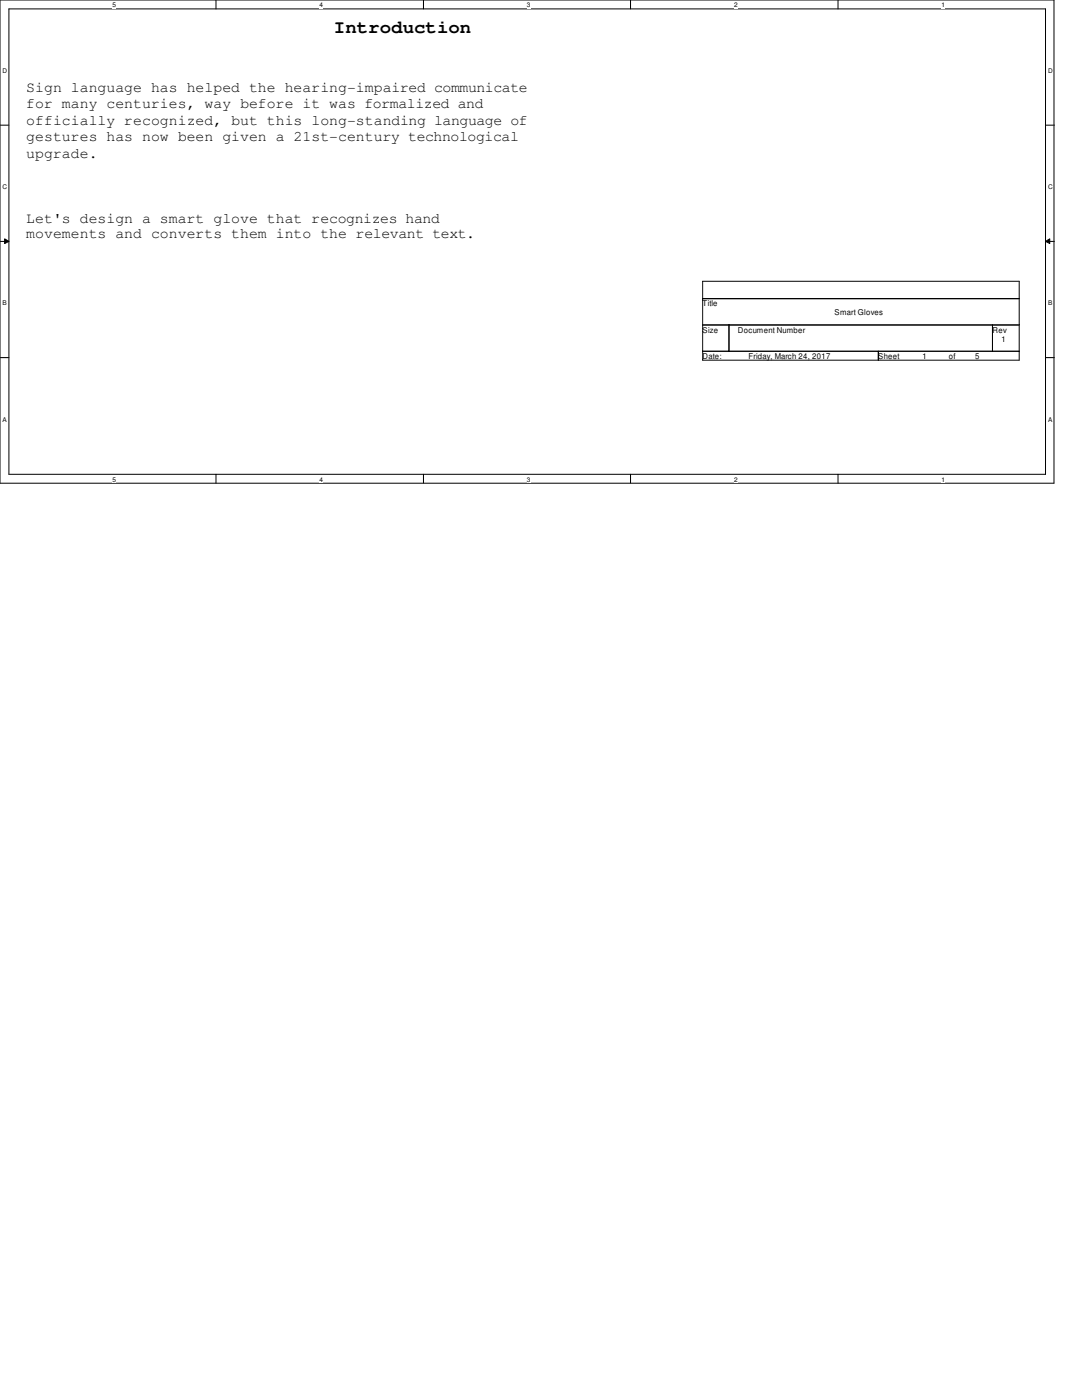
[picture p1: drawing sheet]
<svg xmlns="http://www.w3.org/2000/svg" width="216mm" height="279mm" viewBox="0 0 216 279" stroke-linecap="round" stroke-linejoin="round" font-family="sans-serif">
<defs><g id="words">
<text font-size="3.6" x="66.6" y="6.6">Introduction</text>
<g font-size="3">
<text x="5.2" y="18.3">Sign language has helped the hearing-impaired communicate</text>
<text x="5.2" y="21.6">for many centuries, way before it was formalized and</text>
<text x="5.2" y="24.9">officially recognized, but this long-standing language of</text>
<text x="5.2" y="28.2">gestures has now been given a 21st-century technological</text>
<text x="5.2" y="31.5">upgrade.</text>
<text x="5.2" y="44.5">Let's design a smart glove that recognizes hand</text>
<text x="5.2" y="47.6">movements and converts them into the relevant text.</text>
</g>
<g font-size="1.6">
<text x="140.2" y="61.1">Title</text>
<text x="166.5" y="62.9">Smart Gloves</text>
<text x="140.2" y="66.4">Size</text>
<text x="140.2" y="71.6">Date:</text>
<text x="147.2" y="66.4">Document Number</text>
<text x="149.4" y="71.6">Friday, March 24, 2017</text>
<text x="175.3" y="71.6">Sheet</text>
<text x="184.1" y="71.6">1</text>
<text x="189.3" y="71.6">of</text>
<text x="194.6" y="71.6">5</text>
<text x="198" y="66.4">Rev</text>
<text x="199.8" y="68.2">1</text>
</g>
<g font-size="1.3">
<text x="22.4" y="1.4">5</text>
<text x="63.8" y="1.4">4</text>
<text x="105.2" y="1.4">3</text>
<text x="146.5" y="1.4">2</text>
<text x="187.9" y="1.4">1</text>
<text x=".5" y="14.6">D</text>
<text x="209.1" y="14.6">D</text>
<text x=".5" y="37.8">C</text>
<text x="209.1" y="37.8">C</text>
<text x=".5" y="61">B</text>
<text x="209.1" y="61">B</text>
<text x=".5" y="84.2">A</text>
<text x="209.1" y="84.2">A</text>
<text x="22.4" y="96.1">5</text>
<text x="63.8" y="96.1">4</text>
<text x="105.2" y="96.1">3</text>
<text x="146.5" y="96.1">2</text>
<text x="187.9" y="96.1">1</text>
</g>
</g></defs>
<path d="M0 0h210.3v96.4h-210.3zM1.8 1.8h206.8v92.9h-206.8z" fill="none" stroke="#000" stroke-width=".2"/>
<g fill="#fff">
<path d="M22.4 .3h.7v1.4h-.7z"/>
<path d="M22.4 94.9h.7v1.5h-.7z"/>
</g>
<path d="M43.1 0v1.8M43.1 94.7v1.7" fill="none" stroke="#000" stroke-width=".2"/>
<g fill="#fff">
<path d="M63.8 .3h.6v1.4h-.6z"/>
<path d="M63.8 94.9h.6v1.5h-.6z"/>
</g>
<path d="M84.5 0v1.8M84.5 94.7v1.7" fill="none" stroke="#000" stroke-width=".2"/>
<g fill="#fff">
<path d="M105.2 .3h.6v1.4h-.6z"/>
<path d="M105.2 94.9h.6v1.5h-.6z"/>
</g>
<path d="M125.8 0v1.8M125.8 94.7v1.7" fill="none" stroke="#000" stroke-width=".2"/>
<g fill="#fff">
<path d="M146.5 .3h.7v1.4h-.7z"/>
<path d="M146.5 94.9h.7v1.5h-.7z"/>
</g>
<path d="M167.2 0v1.8M167.2 94.7v1.7" fill="none" stroke="#000" stroke-width=".2"/>
<g fill="#fff">
<path d="M187.9 .3h.7v1.4h-.7z"/>
<path d="M187.9 94.9h.7v1.5h-.7z"/>
<path d="M.5 13.4h.9v1.4h-.9z"/>
<path d="M209.1 13.4h1v1.4h-1z"/>
<path d="M.5 36.6h.9v1.4h-.9z"/>
<path d="M209.1 36.6h1v1.4h-1z"/>
</g>
<path d="M0 25h1.8M208.6 25h1.8" fill="none" stroke="#000" stroke-width=".2"/>
<g fill="#fff">
<path d="M.5 59.8h.9v1.4h-.9z"/>
<path d="M209.1 59.8h.9v1.4h-.9z"/>
</g>
<path d="M0 48.2h1.8M.9 47.7l.9 .5-.9 .4zM208.6 48.2l.9-.5v.9zM208.6 48.2h1.8" fill="none" stroke="#000" stroke-width=".2"/>
<path d="M.9 47.7l.9 .5-.9 .4zM208.6 48.2l.9-.5v.9z" fill="#000"/>
<g fill="#fff">
<path d="M.5 83h.8v1.4h-.8z"/>
<path d="M209.1 83h.8v1.4h-.8z"/>
</g>
<path d="M140.2 56.1h63.2v15.8h-63.2zM140.2 59.6h63.2M0 71.4h1.8M140.2 64.9h63.2M140.2 70.1h63.2M145.5 64.9v5.2M175.3 70.1v1.8M198 64.9v5.2M208.6 71.4h1.8" fill="none" stroke="#000" stroke-width=".2"/>
<use href="#words"/>
</svg>
